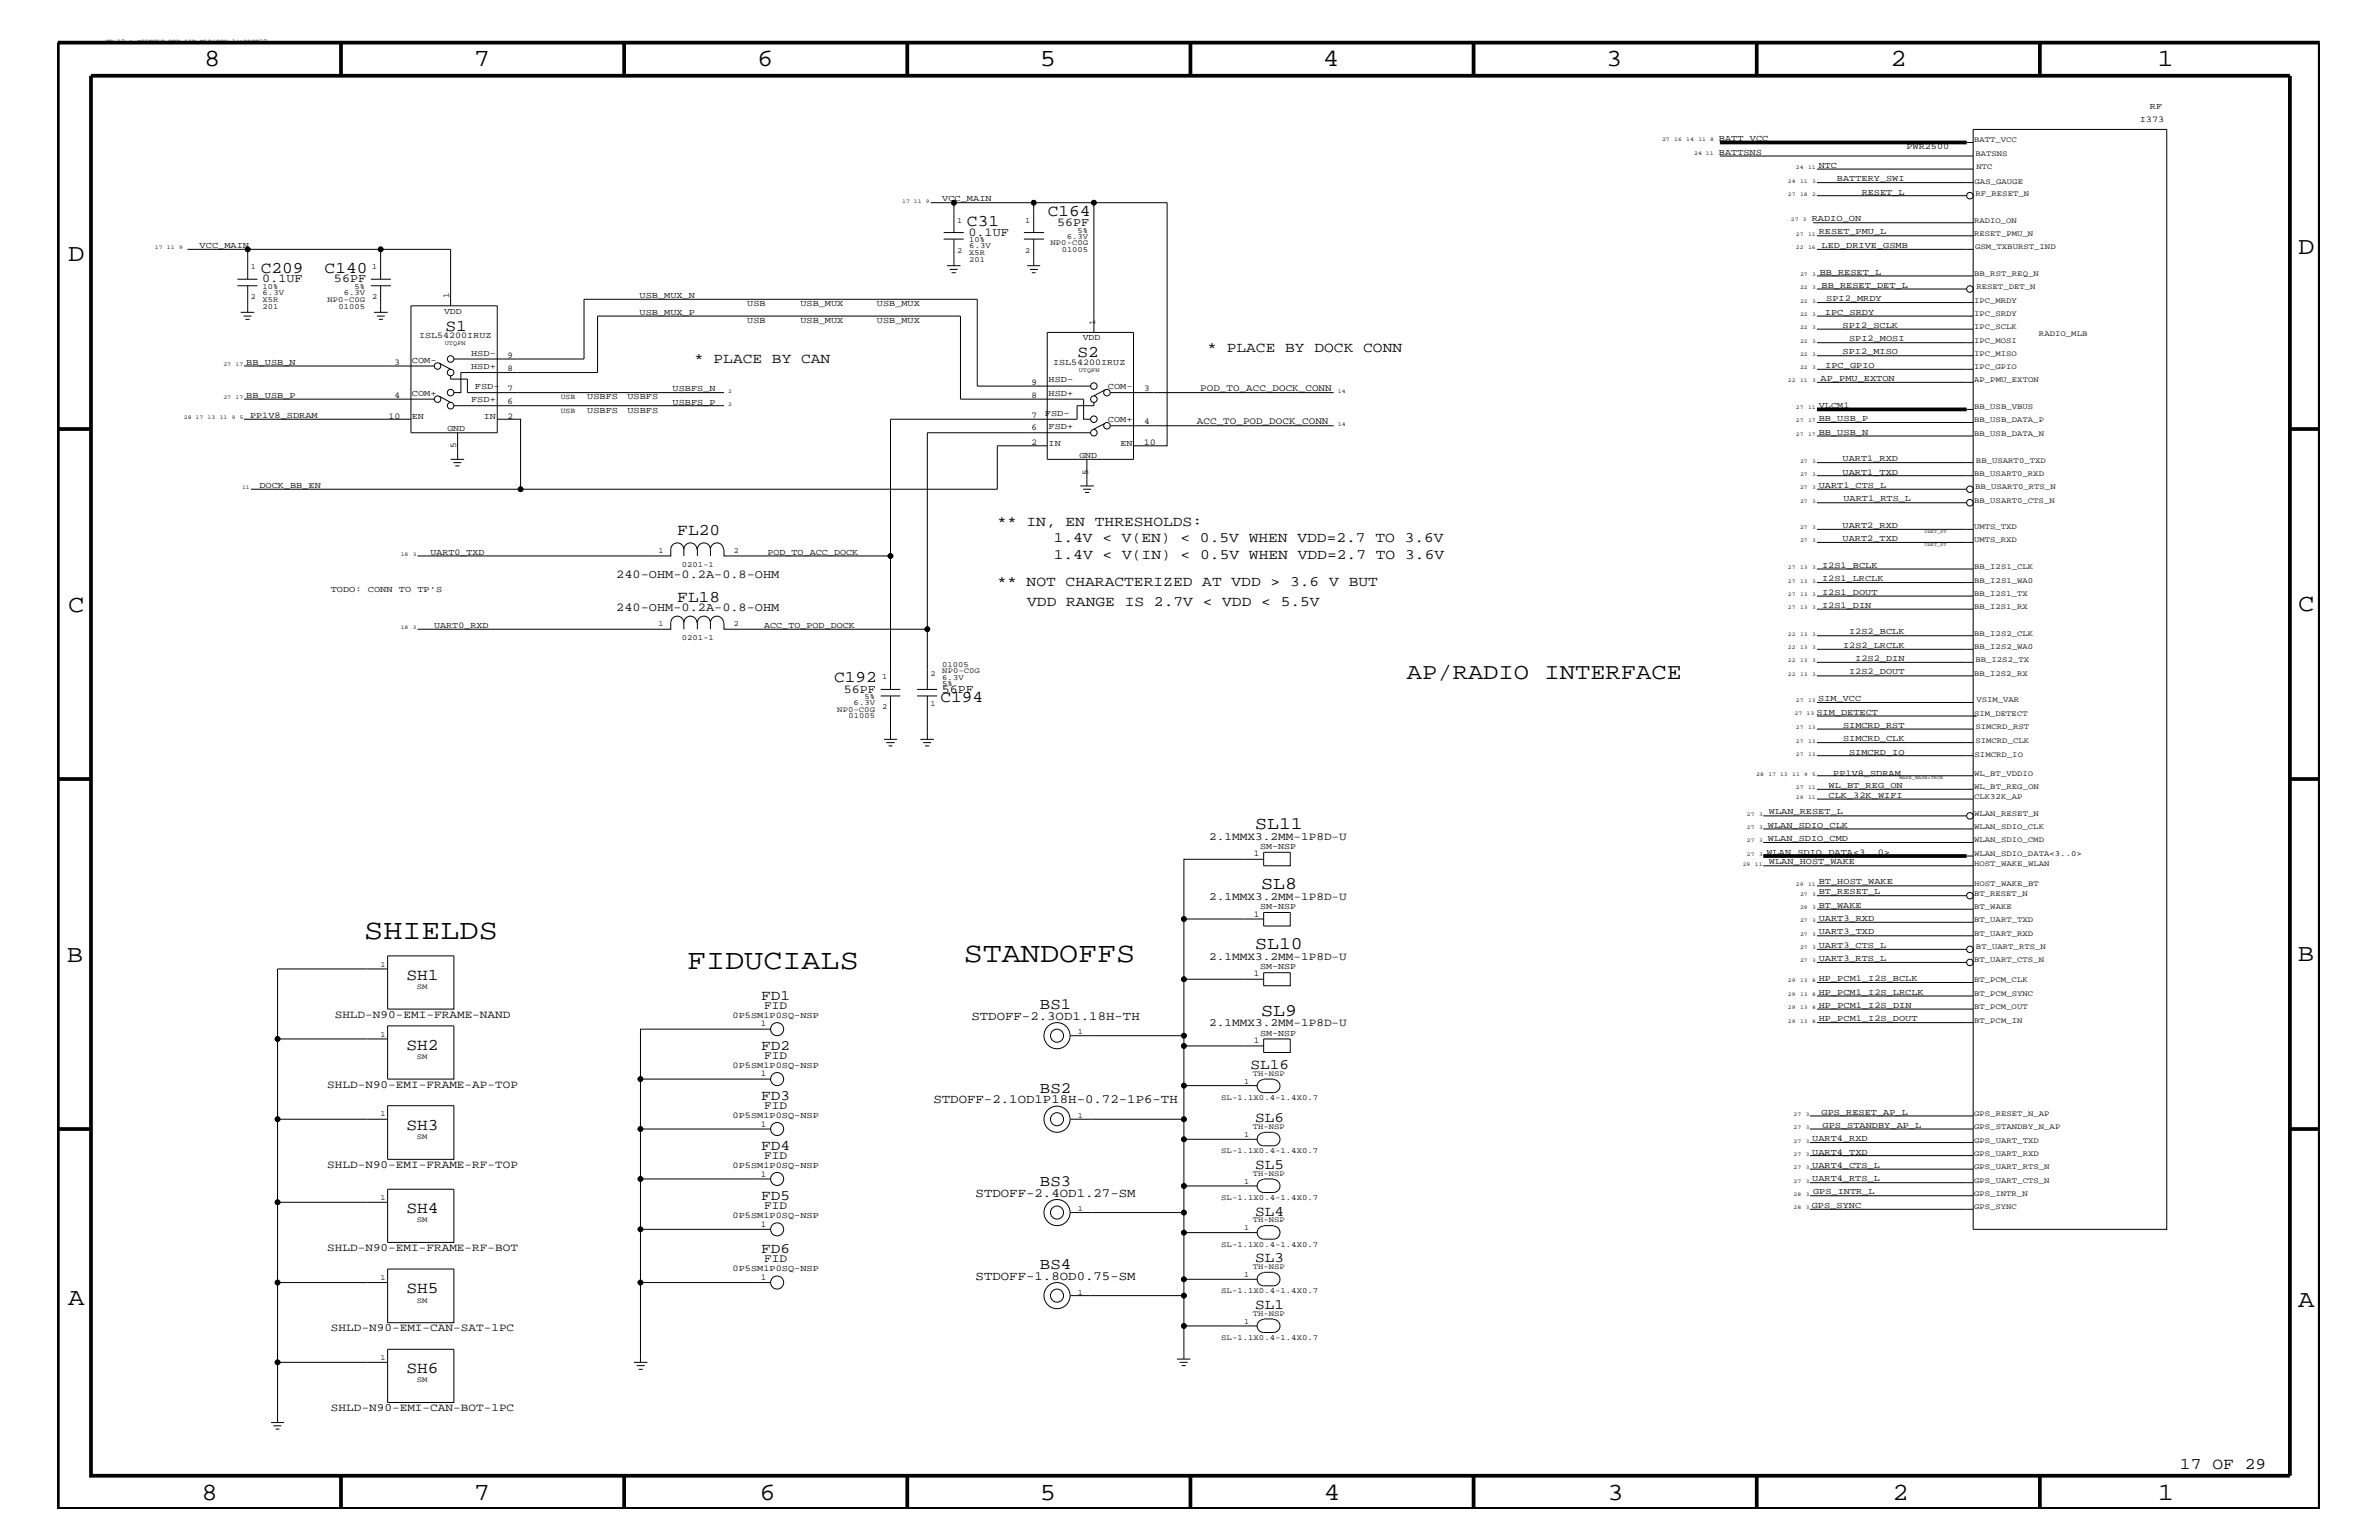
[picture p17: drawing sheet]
<svg xmlns="http://www.w3.org/2000/svg" width="432mm" height="279mm" viewBox="0 0 432 279" stroke-linecap="round" stroke-linejoin="round" font-family="sans-serif">
<defs><g id="words">
<g font-size="5.2">
<text x="66.1" y="170.4">SHIELDS</text>
<text x="124.7" y="175.8">FIDUCIALS</text>
<text x="174.9" y="174.6">STANDOFFS</text>
</g>
<g font-size="4.5">
<text x="37.1" y="12.1">8</text>
<text x="86" y="12.1">7</text>
<text x="137.4" y="12.1">6</text>
<text x="188.7" y="12.1">5</text>
<text x="240.1" y="12.1">4</text>
<text x="291.5" y="12.1">3</text>
<text x="343.2" y="12.1">2</text>
<text x="391.6" y="12.1">1</text>
<text x="12.4" y="47.3">D</text>
<text x="417.2" y="46.2">D</text>
<text x="12.4" y="111">C</text>
<text x="417.2" y="110.8">C</text>
<text x="12.1" y="174.5">B</text>
<text x="417.1" y="174.4">B</text>
<text x="12.4" y="236.8">A</text>
<text x="417.2" y="237.2">A</text>
<text x="36.6" y="272.1">8</text>
<text x="86" y="272.1">7</text>
<text x="137.8" y="272.1">6</text>
<text x="188.7" y="272.1">5</text>
<text x="240.3" y="272.1">4</text>
<text x="291.8" y="272.1">3</text>
<text x="343.5" y="272.1">2</text>
<text x="391.7" y="272.1">1</text>
</g>
<text font-size="4.1" x="255.4" y="123.2">AP/RADIO INTERFACE</text>
<g font-size="3.2">
<text x="227.8" y="150.4">SL11</text>
<text x="228.9" y="161.3">SL8</text>
<text x="227.8" y="172.2">SL10</text>
<text x="228.9" y="184.3">SL9</text>
</g>
<g font-size="3">
<text x="175.5" y="41">C31</text>
<text x="190.2" y="39.1">C164</text>
<text x="47.3" y="49.5">C209</text>
<text x="58.9" y="49.5">C140</text>
<text x="80.9" y="60">S1</text>
<text x="195.6" y="64.8">S2</text>
<text x="122.9" y="97.1">FL20</text>
<text x="122.9" y="109.2">FL18</text>
<text x="151.4" y="123.8">C192</text>
<text x="170.7" y="127.5">C194</text>
<text x="73.8" y="177.7">SH1</text>
<text x="73.8" y="190.4">SH2</text>
<text x="73.8" y="205">SH3</text>
<text x="73.8" y="220.1">SH4</text>
<text x="73.8" y="234.6">SH5</text>
<text x="73.8" y="249.1">SH6</text>
<text x="395.7" y="266.5">17 OF 29</text>
</g>
<g font-size="2.9">
<text x="188.8" y="183.1">BS1</text>
<text x="188.8" y="198.2">BS2</text>
<text x="188.8" y="215.2">BS3</text>
<text x="188.8" y="230.2">BS4</text>
</g>
<g font-size="2.6">
<text x="126" y="65.8">* PLACE BY CAN</text>
<text x="219.1" y="64">* PLACE BY DOCK CONN</text>
<text x="181" y="95.4">** IN, EN THRESHOLDS:</text>
<text x="191.3" y="98.4">1.4V &lt; V(EN) &lt; 0.5V WHEN VDD=2.7 TO 3.6V</text>
<text x="191.3" y="101.5">1.4V &lt; V(IN) &lt; 0.5V WHEN VDD=2.7 TO 3.6V</text>
<text x="181" y="106.3">** NOT CHARACTERIZED AT VDD &gt; 3.6 V BUT</text>
<text x="186.4" y="109.9">VDD RANGE IS 2.7V &lt; VDD &lt; 5.5V</text>
<text x="138.2" y="181.4">FD1</text>
<text x="138.2" y="190.4">FD2</text>
<text x="226.9" y="194">SL16</text>
<text x="138.2" y="199.5">FD3</text>
<text x="227.8" y="203.7">SL6</text>
<text x="138.2" y="208.6">FD4</text>
<text x="227.8" y="212.1">SL5</text>
<text x="138.2" y="217.7">FD5</text>
<text x="227.8" y="220.6">SL4</text>
<text x="138.2" y="227.4">FD6</text>
<text x="227.8" y="229.1">SL3</text>
<text x="227.8" y="237.5">SL1</text>
</g>
<g font-size="2.3">
<text x="176.3" y="185">STDOFF-2.3OD1.18H-TH</text>
<text x="169.4" y="200.2">STDOFF-2.1OD1P18H-0.72-1P6-TH</text>
<text x="177.1" y="217.1">STDOFF-2.4OD1.27-SM</text>
<text x="177.1" y="232.2">STDOFF-1.8OD0.75-SM</text>
</g>
<g font-size="2.2">
<text x="191.9" y="41">56PF</text>
<text x="175.8" y="42.8">0.1UF</text>
<text x="47.6" y="51.3">0.1UF</text>
<text x="60.6" y="51.3">56PF</text>
<text x="111.8" y="104.8">240-OHM-0.2A-0.8-OHM</text>
<text x="111.8" y="110.9">240-OHM-0.2A-0.8-OHM</text>
<text x="153.2" y="125.7">56PF</text>
<text x="170.9" y="125.7">56PF</text>
</g>
<g font-size="2.1">
<text x="138.7" y="183.1">FID</text>
<text x="138.7" y="192.1">FID</text>
<text x="138.7" y="201.2">FID</text>
<text x="138.7" y="210.3">FID</text>
<text x="138.7" y="219.4">FID</text>
<text x="138.7" y="229.1">FID</text>
</g>
<g font-size="2">
<text x="219.5" y="152.3">2.1MMX3.2MM-1P8D-U</text>
<text x="219.5" y="163.3">2.1MMX3.2MM-1P8D-U</text>
<text x="219.5" y="174.1">2.1MMX3.2MM-1P8D-U</text>
<text x="60.7" y="184.7">SHLD-N90-EMI-FRAME-NAND</text>
<text x="219.5" y="186.2">2.1MMX3.2MM-1P8D-U</text>
<text x="59.4" y="197.4">SHLD-N90-EMI-FRAME-AP-TOP</text>
<text x="59.4" y="211.9">SHLD-N90-EMI-FRAME-RF-TOP</text>
<text x="59.4" y="227">SHLD-N90-EMI-FRAME-RF-BOT</text>
<text x="60.1" y="241.5">SHLD-N90-EMI-CAN-SAT-1PC</text>
<text x="60.1" y="256.1">SHLD-N90-EMI-CAN-BOT-1PC</text>
</g>
<g font-size="1.8">
<text x="217.8" y="71">POD_TO_ACC_DOCK_CONN</text>
<text x="217.3" y="77">ACC_TO_POD_DOCK_CONN</text>
</g>
<g font-size="1.6">
<text x="388.4" y="22.2">I373</text>
<text x="390.2" y="19.8">RF</text>
<text x="312" y="25.6">BATT_VCC</text>
<text x="312" y="28.1">BATTSNS</text>
<text x="346" y="27">PWR2500</text>
<text x="330.1" y="30.4">NTC</text>
<text x="333.4" y="32.9">BATTERY_SWI</text>
<text x="337.9" y="35.3">RESET_L</text>
<text x="171" y="36.5">VCC_MAIN</text>
<text x="328.8" y="40.2">RADIO_ON</text>
<text x="36.2" y="45">VCC_MAIN</text>
<text x="330.1" y="42.5">RESET_PMU_L</text>
<text x="330.6" y="45">LED_DRIVE_GSMB</text>
<text x="330.3" y="49.8">BB_RESET_L</text>
<text x="330.6" y="52.3">BB_RESET_DET_L</text>
<text x="80.6" y="56.9">VDD</text>
<text x="81.5" y="54.1" transform="rotate(-90 81.5 54.1)">1</text>
<text x="116.1" y="57.1">USB_MUX_P</text>
<text x="116.1" y="54">USB_MUX_N</text>
<text x="135.6" y="58.5">USB</text>
<text x="135.6" y="55.5">USB</text>
<text x="145.3" y="58.5">USB_MUX</text>
<text x="145.3" y="55.5">USB_MUX</text>
<text x="159.2" y="55.5">USB_MUX</text>
<text x="159.2" y="58.5">USB_MUX</text>
<text x="198.8" y="59" transform="rotate(-90 198.8 59)">1</text>
<text x="331.2" y="57.1">IPC_SRDY</text>
<text x="331.5" y="54.6">SPI2_MRDY</text>
<text x="334.4" y="59.5">SPI2_SCLK</text>
<text x="74.8" y="65.8">COM-</text>
<text x="76.1" y="61.4">ISL54200IRUZ</text>
<text x="85.5" y="64.5">HSD-</text>
<text x="92.1" y="65">9</text>
<text x="196.5" y="61.8">VDD</text>
<text x="334.4" y="64.3">SPI2_MISO</text>
<text x="335.6" y="61.9">SPI2_MOSI</text>
<text x="44.7" y="66.2">BB_USB_N</text>
<text x="71.6" y="66.2">3</text>
<text x="74.8" y="71.8">COM+</text>
<text x="85.5" y="67">HSD+</text>
<text x="86.2" y="70.6">FSD-</text>
<text x="92.1" y="71">7</text>
<text x="92.1" y="67.3">8</text>
<text x="122.1" y="71">USBFS_N</text>
<text x="187.2" y="69.8">9</text>
<text x="190.3" y="69.4">HSD-</text>
<text x="190.3" y="71.8">HSD+</text>
<text x="191.1" y="66.2">ISL54200IRUZ</text>
<text x="201.1" y="70.6">COM-</text>
<text x="207.7" y="71">3</text>
<text x="330.5" y="69.2">AP_PMU_EXTON</text>
<text x="331.3" y="66.7">IPC_GPIO</text>
<text x="44.7" y="72.2">BB_USB_P</text>
<text x="45.4" y="75.8">PP1V8_SDRAM</text>
<text x="70.5" y="76">10</text>
<text x="71.6" y="72.2">4</text>
<text x="74.8" y="76.1">EN</text>
<text x="85.5" y="73">FSD+</text>
<text x="87.8" y="76.1">IN</text>
<text x="92.1" y="73.3">6</text>
<text x="92.1" y="76">2</text>
<text x="106.6" y="72.4">USBFS</text>
<text x="106.6" y="74.9">USBFS</text>
<text x="113.9" y="72.4">USBFS</text>
<text x="113.9" y="74.9">USBFS</text>
<text x="122.1" y="73.4">USBFS_P</text>
<text x="187.2" y="75.8">7</text>
<text x="187.2" y="72.2">8</text>
<text x="189.7" y="75.5">FSD-</text>
<text x="190.3" y="77.8">FSD+</text>
<text x="201.1" y="76.7">COM+</text>
<text x="207.7" y="77">4</text>
<text x="330.1" y="74">VLCM1</text>
<text x="330.1" y="76.4">BB_USB_P</text>
<text x="81.2" y="78.3">GND</text>
<text x="82.8" y="81.3" transform="rotate(-90 82.8 81.3)">5</text>
<text x="187.2" y="78.1">6</text>
<text x="187.2" y="80.8">2</text>
<text x="190.3" y="80.9">IN</text>
<text x="195.9" y="83.1">GND</text>
<text x="203.4" y="80.9">EN</text>
<text x="207.6" y="80.8">10</text>
<text x="330.1" y="78.9">BB_USB_N</text>
<text x="334.4" y="83.7">UART1_RXD</text>
<text x="47.1" y="88.5">DOCK_BB_EN</text>
<text x="197.5" y="86.1" transform="rotate(-90 197.5 86.1)">5</text>
<text x="330.1" y="88.5">UART1_CTS_L</text>
<text x="334.4" y="86.1">UART1_TXD</text>
<text x="334.4" y="95.8">UART2_RXD</text>
<text x="334.6" y="91">UART1_RTS_L</text>
<text x="78.1" y="100.6">UART0_TXD</text>
<text x="139.3" y="100.6">POD_TO_ACC_DOCK</text>
<text x="334.4" y="98.2">UART2_TXD</text>
<text x="60" y="107.5">TODO: CONN TO TP’S</text>
<text x="330.7" y="103.1">I2S1_BCLK</text>
<text x="330.7" y="105.4">I2S1_LRCLK</text>
<text x="330.7" y="107.9">I2S1_DOUT</text>
<text x="78.8" y="113.9">UART0_RXD</text>
<text x="138.7" y="113.9">ACC_TO_POD_DOCK</text>
<text x="330.7" y="110.3">I2S1_DIN</text>
<text x="334.5" y="117.5">I2S2_LRCLK</text>
<text x="335.6" y="115.1">I2S2_BCLK</text>
<text x="335.6" y="122.4">I2S2_DOUT</text>
<text x="336.7" y="120">I2S2_DIN</text>
<text x="329.7" y="129.7">SIM_DETECT</text>
<text x="330" y="127.2">SIM_VCC</text>
<text x="334.5" y="132">SIMCRD_RST</text>
<text x="334.5" y="134.5">SIMCRD_CLK</text>
<text x="335.6" y="136.9">SIMCRD_IO</text>
<text x="331.9" y="142.9">WL_BT_REG_ON</text>
<text x="332.7" y="140.7">PP1V8_SDRAM</text>
<text x="321.1" y="147.8">WLAN_RESET_L</text>
<text x="331.9" y="144.7">CLK_32K_WIFI</text>
<text x="227.6" y="155.4">1</text>
<text x="228.7" y="154">SM-NSP</text>
<text x="320.6" y="155.1">WLAN_SDIO_DATA&lt;3..0&gt;</text>
<text x="320.9" y="150.2">WLAN_SDIO_CLK</text>
<text x="320.9" y="152.6">WLAN_SDIO_CMD</text>
<text x="321.1" y="156.8">WLAN_HOST_WAKE</text>
<text x="330.1" y="160.5">BT_HOST_WAKE</text>
<text x="227.6" y="166.3">1</text>
<text x="228.7" y="165">SM-NSP</text>
<text x="330.1" y="167.2">UART3_RXD</text>
<text x="330.1" y="162.2">BT_RESET_L</text>
<text x="330.1" y="164.7">BT_WAKE</text>
<text x="330.1" y="169.5">UART3_TXD</text>
<text x="330.1" y="172">UART3_CTS_L</text>
<text x="227.6" y="177.2">1</text>
<text x="228.7" y="175.8">SM-NSP</text>
<text x="330.1" y="174.4">UART3_RTS_L</text>
<text x="330.1" y="178">HP_PCM1_I2S_BCLK</text>
<text x="133" y="184.7">0P5SM1P0SQ-NSP</text>
<text x="330.1" y="180.5">HP_PCM1_I2S_LRCLK</text>
<text x="330.1" y="182.8">HP_PCM1_I2S_DIN</text>
<text x="330.1" y="185.3">HP_PCM1_I2S_DOUT</text>
<text x="138.1" y="186.2">1</text>
<text x="227.6" y="189.3">1</text>
<text x="228.7" y="187.9">SM-NSP</text>
<text x="133" y="193.7">0P5SM1P0SQ-NSP</text>
<text x="138.1" y="195.3">1</text>
<text x="133" y="202.8">0P5SM1P0SQ-NSP</text>
<text x="330.6" y="202.2">GPS_RESET_AP_L</text>
<text x="138.1" y="204.4">1</text>
<text x="328.9" y="209.5">UART4_TXD</text>
<text x="328.9" y="207">UART4_RXD</text>
<text x="330.8" y="204.6">GPS_STANDBY_AP_L</text>
<text x="133" y="211.9">0P5SM1P0SQ-NSP</text>
<text x="138.1" y="213.5">1</text>
<text x="328.9" y="214.3">UART4_RTS_L</text>
<text x="328.9" y="211.9">UART4_CTS_L</text>
<text x="133" y="220.9">0P5SM1P0SQ-NSP</text>
<text x="328.8" y="219.1">GPS_SYNC</text>
<text x="329.1" y="216.7">GPS_INTR_L</text>
<text x="138.1" y="222.5">1</text>
<text x="133" y="230.7">0P5SM1P0SQ-NSP</text>
<text x="138.1" y="232.2">1</text>
</g>
<g font-size="1.4">
<text x="358.3" y="25.9">BATT_VCC</text>
<text x="358.6" y="28.3">BATSNS</text>
<text x="358.4" y="33.3">GAS_GAUGE</text>
<text x="358.6" y="35.5">RF_RESET_N</text>
<text x="358.7" y="30.7">NTC</text>
<text x="173.7" y="40.4">1</text>
<text x="186.1" y="40.4">1</text>
<text x="358.3" y="40.4">RADIO_ON</text>
<text x="173.7" y="45.8">2</text>
<text x="175.9" y="44">10%</text>
<text x="175.9" y="46.3">X5R</text>
<text x="175.9" y="47.5">201</text>
<text x="175.9" y="45.1">6.3V</text>
<text x="186.1" y="45.8">2</text>
<text x="190.7" y="44.5">NP0-C0G</text>
<text x="192.7" y="45.7">01005</text>
<text x="193.6" y="43.3">6.3V</text>
<text x="195.6" y="42.2">5%</text>
<text x="358.3" y="42.8">RESET_PMU_N</text>
<text x="358.5" y="45.2">GSM_TXBURST_IND</text>
<text x="45.6" y="48.9">1</text>
<text x="47.7" y="53.5">6.3V</text>
<text x="47.7" y="52.4">10%</text>
<text x="62.4" y="53.5">6.3V</text>
<text x="64.3" y="52.4">5%</text>
<text x="67.6" y="48.9">1</text>
<text x="358.3" y="50.1">BB_RST_REQ_N</text>
<text x="358.7" y="52.4">RESET_DET_N</text>
<text x="45.6" y="54.3">2</text>
<text x="47.7" y="56">201</text>
<text x="47.7" y="54.8">X5R</text>
<text x="59.4" y="54.8">NP0-C0G</text>
<text x="61.5" y="56">01005</text>
<text x="67.6" y="54.3">2</text>
<text x="358.3" y="59.7">IPC_SCLK</text>
<text x="358.3" y="57.3">IPC_SRDY</text>
<text x="358.3" y="54.9">IPC_MRDY</text>
<text x="358.3" y="64.5">IPC_MISO</text>
<text x="358.3" y="62.2">IPC_MOSI</text>
<text x="370.1" y="60.9">RADIO_MLB</text>
<text x="358.3" y="69.4">AP_PMU_EXTON</text>
<text x="358.3" y="67">IPC_GPIO</text>
<text x="101.8" y="72.4">USB</text>
<text x="101.8" y="74.9">USB</text>
<text x="358.3" y="74.3">BB_USB_VBUS</text>
<text x="358.3" y="76.7">BB_USB_DATA_P</text>
<text x="358.3" y="79.1">BB_USB_DATA_N</text>
<text x="358.6" y="83.9">BB_USART0_TXD</text>
<text x="358.3" y="86.3">BB_USART0_RXD</text>
<text x="358.5" y="88.8">BB_USART0_RTS_N</text>
<text x="358.3" y="91.2">BB_USART0_CTS_N</text>
<text x="119.5" y="100.3">1</text>
<text x="133.2" y="100.3">2</text>
<text x="358.3" y="98.4">UMTS_RXD</text>
<text x="358.3" y="96">UMTS_TXD</text>
<text x="123.7" y="102.8">0201-1</text>
<text x="358.3" y="103.2">BB_I2S1_CLK</text>
<text x="358.3" y="105.7">BB_I2S1_WA0</text>
<text x="119.5" y="113.6">1</text>
<text x="133.2" y="113.6">2</text>
<text x="358.3" y="108.1">BB_I2S1_TX</text>
<text x="358.3" y="110.5">BB_I2S1_RX</text>
<text x="123.7" y="116.1">0201-1</text>
<text x="358.3" y="115.3">BB_I2S2_CLK</text>
<text x="358.3" y="117.8">BB_I2S2_WA0</text>
<text x="160.1" y="123.2">1</text>
<text x="168.9" y="122.6">2</text>
<text x="171" y="124.4">5%</text>
<text x="171" y="123.4">6.3V</text>
<text x="171" y="122.1">NP0-C0G</text>
<text x="171" y="120.9">01005</text>
<text x="358.3" y="122.6">BB_I2S2_RX</text>
<text x="358.6" y="120.2">BB_I2S2_TX</text>
<text x="152" y="129.1">NP0-C0G</text>
<text x="154" y="130.3">01005</text>
<text x="154.9" y="128">6.3V</text>
<text x="156.9" y="126.9">5%</text>
<text x="160.1" y="128.6">2</text>
<text x="168.9" y="128">1</text>
<text x="358.3" y="129.9">SIM_DETECT</text>
<text x="358.7" y="127.5">VSIM_VAR</text>
<text x="358.4" y="137.3">SIMCRD_IO</text>
<text x="358.6" y="132.3">SIMCRD_RST</text>
<text x="358.6" y="134.7">SIMCRD_CLK</text>
<text x="358.3" y="140.7">WL_BT_VDDIO</text>
<text x="358.3" y="143.2">WL_BT_REG_ON</text>
<text x="358.3" y="145">CLK32K_AP</text>
<text x="358.3" y="148">WLAN_RESET_N</text>
<text x="358.3" y="155.3">WLAN_SDIO_DATA&lt;3..0&gt;</text>
<text x="358.3" y="150.4">WLAN_SDIO_CLK</text>
<text x="358.3" y="152.9">WLAN_SDIO_CMD</text>
<text x="358.3" y="160.7">HOST_WAKE_BT</text>
<text x="358.3" y="157.1">HOST_WAKE_WLAN</text>
<text x="358.3" y="167.3">BT_UART_TXD</text>
<text x="358.3" y="162.5">BT_RESET_N</text>
<text x="358.3" y="165">BT_WAKE</text>
<text x="358.3" y="169.8">BT_UART_RXD</text>
<text x="358.6" y="172.2">BT_UART_RTS_N</text>
<text x="69.1" y="175.4">1</text>
<text x="75.6" y="179.4">SM</text>
<text x="358.3" y="178.3">BT_PCM_CLK</text>
<text x="358.3" y="174.6">BT_UART_CTS_N</text>
<text x="358.3" y="180.7">BT_PCM_SYNC</text>
<text x="358.3" y="185.5">BT_PCM_IN</text>
<text x="358.3" y="183.1">BT_PCM_OUT</text>
<text x="69.1" y="188.1">1</text>
<text x="195.6" y="187.6">1</text>
<text x="75.6" y="192.1">SM</text>
<text x="225.8" y="196.6">1</text>
<text x="227.4" y="195.2">TH-NSP</text>
<text x="69.1" y="202.6">1</text>
<text x="195.6" y="202.8">1</text>
<text x="221.7" y="199.5">SL-1.1X0.4-1.4X0.7</text>
<text x="358.3" y="202.5">GPS_RESET_N_AP</text>
<text x="75.6" y="206.7">SM</text>
<text x="221.7" y="209.2">SL-1.1X0.4-1.4X0.7</text>
<text x="225.8" y="206.3">1</text>
<text x="227.4" y="204.8">TH-NSP</text>
<text x="358.3" y="207.3">GPS_UART_TXD</text>
<text x="358.3" y="209.7">GPS_UART_RXD</text>
<text x="358.3" y="204.8">GPS_STANDBY_N_AP</text>
<text x="225.8" y="214.7">1</text>
<text x="227.4" y="213.3">TH-NSP</text>
<text x="358.3" y="214.6">GPS_UART_CTS_N</text>
<text x="358.3" y="212.1">GPS_UART_RTS_N</text>
<text x="69.1" y="217.7">1</text>
<text x="75.6" y="221.8">SM</text>
<text x="195.6" y="219.7">1</text>
<text x="221.7" y="217.7">SL-1.1X0.4-1.4X0.7</text>
<text x="227.4" y="221.8">TH-NSP</text>
<text x="358.3" y="219.4">GPS_SYNC</text>
<text x="358.3" y="216.9">GPS_INTR_N</text>
<text x="221.7" y="226.2">SL-1.1X0.4-1.4X0.7</text>
<text x="225.8" y="223.2">1</text>
<text x="69.1" y="232.2">1</text>
<text x="225.8" y="231.7">1</text>
<text x="227.4" y="230.2">TH-NSP</text>
<text x="75.6" y="236.3">SM</text>
<text x="195.6" y="234.9">1</text>
<text x="221.7" y="234.6">SL-1.1X0.4-1.4X0.7</text>
<text x="227.4" y="238.7">TH-NSP</text>
<text x="221.7" y="243.1">SL-1.1X0.4-1.4X0.7</text>
<text x="225.8" y="240.1">1</text>
<text x="69.1" y="246.7">1</text>
<text x="75.6" y="250.8">SM</text>
</g>
<g font-size="1.1">
<text x="80.7" y="62.6">UTQFN</text>
<text x="195.8" y="67.5">UTQFN</text>
</g>
<g font-size="1">
<text x="19.1" y="7.7">CR-17</text>
<text x="23.4" y="7.7">:</text>
<text x="24.9" y="7.7">@SINGLE_BRD_LIB.MLB(SCH_1):PAGE17</text>
<text x="301.7" y="25.6">27</text>
<text x="303.9" y="25.6">16</text>
<text x="306.1" y="25.6">14</text>
<text x="307.5" y="28.1">24 11</text>
<text x="308.3" y="25.6">11 8</text>
<text x="324.5" y="35.5">27</text>
<text x="324.5" y="33.1">24</text>
<text x="326" y="30.7">24</text>
<text x="326.7" y="35.5">18</text>
<text x="326.7" y="33.1">11</text>
<text x="328.2" y="30.7">11</text>
<text x="328.9" y="35.5">2</text>
<text x="328.9" y="33.1">3</text>
<text x="163.7" y="36.8">17 11</text>
<text x="168.1" y="36.8">9</text>
<text x="325" y="40.2">27</text>
<text x="327.2" y="40.2">3</text>
<text x="28.1" y="45.2">17</text>
<text x="30.3" y="45.2">11</text>
<text x="32.5" y="45.2">9</text>
<text x="326" y="42.8">27</text>
<text x="326" y="45.2">22</text>
<text x="328.2" y="42.8">11</text>
<text x="328.2" y="45.2">16</text>
<text x="326.7" y="52.4">22</text>
<text x="326.7" y="50.1">27</text>
<text x="328.9" y="52.4">3</text>
<text x="328.9" y="50.1">3</text>
<text x="326.7" y="59.7">22</text>
<text x="326.7" y="57.3">22</text>
<text x="326.7" y="54.9">22</text>
<text x="328.9" y="59.7">3</text>
<text x="328.9" y="57.3">3</text>
<text x="328.9" y="54.9">3</text>
<text x="326.7" y="64.5">22</text>
<text x="326.7" y="62.2">22</text>
<text x="328.9" y="64.5">3</text>
<text x="328.9" y="62.2">3</text>
<text x="40.6" y="66.4">27</text>
<text x="42.8" y="66.4">17</text>
<text x="132.2" y="71.2">2</text>
<text x="242.8" y="71.2">14</text>
<text x="324.5" y="69.4">22</text>
<text x="326.7" y="69.4">11</text>
<text x="326.7" y="67">22</text>
<text x="328.9" y="69.4">3</text>
<text x="328.9" y="67">3</text>
<text x="33.4" y="76.1">28 17</text>
<text x="37.7" y="76.1">13</text>
<text x="39.9" y="76.1">11</text>
<text x="40.6" y="72.4">27</text>
<text x="42.1" y="76.1">9</text>
<text x="42.8" y="72.4">17</text>
<text x="43.5" y="76.1">5</text>
<text x="132.2" y="73.6">2</text>
<text x="242.8" y="77.2">14</text>
<text x="326" y="76.7">27</text>
<text x="326" y="74.3">27</text>
<text x="328.2" y="76.7">17</text>
<text x="328.2" y="74.3">11</text>
<text x="326" y="79.1">27</text>
<text x="326.7" y="83.9">27</text>
<text x="328.2" y="79.1">17</text>
<text x="328.9" y="83.9">3</text>
<text x="43.9" y="88.8">11</text>
<text x="326.7" y="88.8">27</text>
<text x="326.7" y="86.3">27</text>
<text x="328.9" y="88.8">3</text>
<text x="328.9" y="86.3">3</text>
<text x="326.7" y="91.2">27</text>
<text x="328.9" y="91.2">3</text>
<text x="72.7" y="100.9">18</text>
<text x="74.9" y="100.9">3</text>
<text x="326.7" y="96">27</text>
<text x="326.7" y="98.4">27</text>
<text x="328.9" y="96">3</text>
<text x="328.9" y="98.4">3</text>
<text x="324.5" y="103.2">27</text>
<text x="324.5" y="105.7">27</text>
<text x="326.7" y="103.2">13</text>
<text x="326.7" y="105.7">13</text>
<text x="328.9" y="103.2">3</text>
<text x="328.9" y="105.7">3</text>
<text x="324.5" y="110.5">27</text>
<text x="324.5" y="108.1">27</text>
<text x="326.7" y="110.5">13</text>
<text x="326.7" y="108.1">13</text>
<text x="328.9" y="110.5">3</text>
<text x="328.9" y="108.1">3</text>
<text x="72.7" y="114.2">18</text>
<text x="74.9" y="114.2">3</text>
<text x="324.5" y="115.3">22</text>
<text x="324.5" y="117.8">22</text>
<text x="326.7" y="115.3">13</text>
<text x="326.7" y="117.8">13</text>
<text x="328.9" y="115.3">3</text>
<text x="328.9" y="117.8">3</text>
<text x="324.5" y="122.6">22</text>
<text x="324.5" y="120.2">22</text>
<text x="326.7" y="122.6">13</text>
<text x="326.7" y="120.2">13</text>
<text x="328.9" y="122.6">3</text>
<text x="328.9" y="120.2">3</text>
<text x="325.7" y="129.7">27</text>
<text x="326" y="127.5">27</text>
<text x="327.9" y="129.7">13</text>
<text x="328.2" y="127.5">13</text>
<text x="326" y="132.3">27</text>
<text x="326" y="134.7">27</text>
<text x="326" y="137.1">27</text>
<text x="328.2" y="132.3">13</text>
<text x="328.2" y="134.7">13</text>
<text x="328.2" y="137.1">13</text>
<text x="318.8" y="140.7">28</text>
<text x="321" y="140.7">17 13</text>
<text x="325.3" y="140.7">11</text>
<text x="326" y="143.2">27</text>
<text x="327.5" y="140.7">9</text>
<text x="328.2" y="143.2">11</text>
<text x="328.9" y="140.7">5</text>
<text x="317.1" y="148">27</text>
<text x="319.3" y="148">3</text>
<text x="326" y="145">29</text>
<text x="328.2" y="145">11</text>
<text x="317.1" y="150.4">27</text>
<text x="317.1" y="152.9">27</text>
<text x="317.1" y="155.3">27</text>
<text x="319.3" y="150.4">3</text>
<text x="319.3" y="152.9">3</text>
<text x="319.3" y="155.3">3</text>
<text x="316.3" y="157.1">29</text>
<text x="318.5" y="157.1">11</text>
<text x="326" y="160.7">29</text>
<text x="328.2" y="160.7">11</text>
<text x="326.7" y="167.3">27</text>
<text x="326.7" y="165">29</text>
<text x="326.7" y="162.5">27</text>
<text x="328.9" y="167.3">3</text>
<text x="328.9" y="165">3</text>
<text x="328.9" y="162.5">3</text>
<text x="326.7" y="172.2">27</text>
<text x="326.7" y="169.8">27</text>
<text x="328.9" y="172.2">3</text>
<text x="328.9" y="169.8">3</text>
<text x="324.5" y="178.3">29</text>
<text x="326.7" y="178.3">13</text>
<text x="326.7" y="174.6">27</text>
<text x="328.9" y="178.3">8</text>
<text x="328.9" y="174.6">3</text>
<text x="324.5" y="185.5">29</text>
<text x="324.5" y="180.7">29</text>
<text x="324.5" y="183.1">29</text>
<text x="326.7" y="185.5">13</text>
<text x="326.7" y="180.7">13</text>
<text x="326.7" y="183.1">13</text>
<text x="328.9" y="185.5">8</text>
<text x="328.9" y="180.7">8</text>
<text x="328.9" y="183.1">8</text>
<text x="325.5" y="202.5">27</text>
<text x="327.7" y="202.5">3</text>
<text x="325.5" y="209.7">27</text>
<text x="325.5" y="207.3">27</text>
<text x="325.5" y="204.8">27</text>
<text x="327.7" y="209.7">3</text>
<text x="327.7" y="207.3">3</text>
<text x="327.7" y="204.8">3</text>
<text x="325.5" y="214.6">27</text>
<text x="325.5" y="212.1">27</text>
<text x="327.7" y="214.6">3</text>
<text x="327.7" y="212.1">3</text>
<text x="325.5" y="219.4">28</text>
<text x="325.5" y="216.9">28</text>
<text x="327.7" y="219.4">3</text>
<text x="327.7" y="216.9">3</text>
</g>
<g font-size=".8">
<text x="349.3" y="96.6">UART_ST</text>
<text x="349.3" y="99">UART_ST</text>
<text x="344.8" y="141.3">MAKE_BASE=TRUE</text>
</g>
</g></defs>
<g fill="none" stroke="#000" stroke-width=".18">
<path d="M168.9 36.8h4.2M187.6 36.8h24.2v44.1h-6.1M187.6 36.8h-14.5v5.4M187.6 36.8v5.4M198.5 36.8v23.5M312.2 28.3h45.9M329.8 30.7h28.3M329.8 33.1h28.3M329.8 35.5h27.2M357 25.9h1.1M358.1 23.5h35.2v199.5h-35.2zM34 45.2h47.8v10.3"/>
<path d="M43.1 51.8h3.6M43.1 50.7h3.6M43.7 56.7h2.4M44.2 57.3h1.4M44.5 57.9h.8M45 45.2v5.5M45 51.8v4.9M67.3 51.8h3.7M67.3 50.7h3.7M67.9 56.7h2.5M68.4 57.3h1.5M68.7 57.9h.8"/>
<path d="M69.1 45.2v5.5M69.1 51.8v4.9M74.6 55.5h15.7v23h-15.7zM171.3 43.4h3.6M171.3 42.2h3.6M171.9 48.2h2.4M172.4 48.9h1.4M172.7 49.5h.8M173.1 43.4v4.8M185.8 43.4h3.7M185.8 42.2h3.7M186.4 48.2h2.4"/>
<path d="M186.9 48.9h1.5M187.3 49.5h.7M187.6 43.4v4.8M329.1 40.4h29M329.8 57.3h28.3M329.8 50.1h28.3M329.8 42.8h28.3M329.8 45.2h28.3M329.8 54.9h28.3M329.8 59.7h28.3M329.8 52.4h27.2M44.3 72.4h34.5"/>
<path d="M44.3 76.1h30.3M44.3 66.4h34.5M79.8 71.9l2 1.1M79.8 65.9l2 1.1M81.8 68.2v.6h3v2.4h46.6M82.4 71.2h1.3v-3.6h24.8v-10.3h65.8v15.1h22.4v3.7h1.3M82.4 65.1h23.6v-10.8h71.4v15.7h20.6M82.4 73.6h49M83.1 78.5v4.8M90.3 76.1h4.2v12.7M190.1 60.3h15.6v23h-15.6zM198 78.5h-29.7v46.6"/>
<path d="M198.5 73v.6h-3v2.5h-33.9v49M200.6 76.8l-2.1 1M200.6 70.7l-2.1 1.1M201.5 71.2h40.6M201.5 77.2h40.6M329.8 62.2h28.3M329.8 64.5h28.3M329.8 67h28.3M329.8 69.4h28.3M329.8 79.1h28.3M329.8 76.7h28.3M357 74.3h1.1"/>
<path d="M81.8 83.3h2.4M82.3 83.9h1.4M82.6 84.5h.8M124.1 99.7a1.19 1.19 0 0 0-1.2-1.2 1.19 1.19 0 0 0-1.1 1.2v1.2h-46M124.1 99.7a1.19 1.19 0 0 1 1.2-1.2 1.19 1.19 0 0 1 1.2 1.2M124.1 99.7v1.2M128.9 99.7a1.19 1.19 0 0 0-1.1-1.2 1.19 1.19 0 0 0-1.2 1.2v1.2M128.9 99.7a1.19 1.19 0 0 1 1.2-1.2 1.19 1.19 0 0 1 1.2 1.2M128.9 99.7v1.2M131.4 99.7v1.2h30.2M190.1 80.9h-9.1v7.9h-135.4M196.1 88.2h2.4"/>
<path d="M196.6 88.8h1.4M196.9 89.4h.8M197.3 83.3v4.9M329.8 88.8h27.2M329.8 83.9h28.3M329.8 86.3h28.3M329.8 96h28.3M329.8 98.4h28.3M329.8 91.2h27.2M124.1 113a1.19 1.19 0 0 0-1.2-1.2 1.19 1.19 0 0 0-1.1 1.2v1.2h-46M124.1 113a1.19 1.19 0 0 1 1.2-1.2 1.19 1.19 0 0 1 1.2 1.2M124.1 113v1.2"/>
<path d="M128.9 113a1.19 1.19 0 0 0-1.1-1.2 1.19 1.19 0 0 0-1.2 1.2v1.2M128.9 113a1.19 1.19 0 0 1 1.2-1.2 1.19 1.19 0 0 1 1.2 1.2M128.9 113v1.2M131.4 113v1.2h36.9M329.8 103.2h28.3M329.8 108.1h28.3M329.8 105.7h28.3M329.8 110.5h28.3M329.8 115.3h28.3M329.8 117.8h28.3M159.9 126.3h3.5M159.9 125.1h3.5"/>
<path d="M160.4 134.1h2.4M160.9 134.7h1.5M161.3 135.3h.7M161.6 126.3v7.8M166.5 126.3h3.6M166.5 125.1h3.6M167 134.1h2.5M167.6 134.7h1.4M167.9 135.3h.8M168.3 126.3v7.8M329.8 134.7h28.3M329.8 120.2h28.3"/>
<path d="M329.8 122.6h28.3M329.8 127.5h28.3M329.8 132.3h28.3M329.8 137.1h28.3M329.8 129.9h28.9M229.4 154.6h4.8v2.5h-4.8zM229.4 155.9h-14.5v10.8h14.5M320 150.4h38.1M320 152.9h38.1M320 157.1h38.1M320 148h37M329.8 140.7h28.3"/>
<path d="M329.8 145h28.3M329.8 143.2h28.3M357 155.3h1.1M70.4 173.4h12v9.7h-12zM70.4 175.8h-20v12.7M214.9 166.7v11M229.4 165.6h4.8v2.4h-4.8zM229.4 176.5h4.8v2.3h-4.8zM229.4 177.7h-14.5v10.2h-20.6M329.8 160.7h28.3M329.8 165h28.3M329.8 167.3h28.3"/>
<path d="M329.8 169.8h28.3M329.8 178.3h28.3M329.8 174.6h27.2M329.8 172.2h27.2M329.8 162.5h27.2M70.4 186.1h12v9.7h-12zM70.4 188.5h-20v14.6h20M139.9 195.8h-23.7v9h23.7M139.9 186.7h-23.7v9.1M214.9 187.9v1.9M214.9 197v6.1M229.4 188.5h4.8v2.5h-4.8z"/>
<path d="M229.4 195.9a1.19 1.19 0 0 0-1.2 1.1 1.19 1.19 0 0 0 1.2 1.2h1.7a1.19 1.19 0 0 0 1.2-1.2 1.19 1.19 0 0 0-1.2-1.1M229.4 189.8h-14.5v7.2h13.3M229.4 195.8h1.7M329.8 183.1h28.3M329.8 180.7h28.3M329.8 185.5h28.3M50.4 203.1v15M70.4 200.6h12v9.7h-12zM70.4 215.8h12v9.6h-12zM70.4 218.1h-20v14.6h20M116.2 204.8v9.1M139.9 213.9h-23.7v9.1h23.7"/>
<path d="M194.3 220h20.6v3.6M194.3 203.1h20.6v3.6M214.9 215.2v4.8M214.9 215.2h13.3M228.2 206.7h-13.3v8.5M229.4 205.5a1.19 1.19 0 0 0-1.2 1.2 1.19 1.19 0 0 0 1.2 1.2h1.7a1.19 1.19 0 0 0 1.2-1.2 1.19 1.19 0 0 0-1.2-1.2M229.4 214a1.19 1.19 0 0 0-1.2 1.2 1.19 1.19 0 0 0 1.2 1.2h1.7a1.19 1.19 0 0 0 1.2-1.2 1.19 1.19 0 0 0-1.2-1.2M229.4 205.4h1.7M229.4 213.9h1.7M328.5 202.5h29.6M328.5 207.3h29.6M328.5 204.8h29.6"/>
<path d="M328.5 214.6h29.6M328.5 209.7h29.6M328.5 212.1h29.6M328.5 219.4h29.6M328.5 216.9h29.6M50.4 232.7v14.5M70.4 230.2h12v9.8h-12zM116.2 223v9.7M139.9 232.7h-23.7v14.5M194.3 235.1h20.6v5.5M228.2 232.1h-13.3v3M228.2 223.6h-13.3v8.5"/>
<path d="M229.4 230.9a1.19 1.19 0 0 0-1.2 1.2 1.19 1.19 0 0 0 1.2 1.2h1.7a1.19 1.19 0 0 0 1.2-1.2 1.19 1.19 0 0 0-1.2-1.2M229.4 222.4a1.19 1.19 0 0 0-1.2 1.2 1.19 1.19 0 0 0 1.2 1.2h1.7a1.19 1.19 0 0 0 1.2-1.2 1.19 1.19 0 0 0-1.2-1.2M229.4 239.4a1.19 1.19 0 0 0-1.2 1.2 1.19 1.19 0 0 0 1.2 1.2h1.7a1.19 1.19 0 0 0 1.2-1.2 1.19 1.19 0 0 0-1.2-1.2M229.4 230.8h1.7M229.4 222.4h1.7M229.4 239.3h1.7M49.2 258.1h2.4M49.6 258.7h1.5M50 259.3h.7M70.4 244.8h12v9.7h-12zM70.4 247.2h-20v10.9M115.1 247.2h2.4"/>
<path d="M115.6 247.8h1.4M115.9 248.4h.8M213.6 246.6h2.5M214.1 247.2h1.5M214.5 247.8h.7M228.2 240.6h-13.3v6"/>
<circle cx="173.1" cy="36.8" r=".42"/>
<circle cx="187.6" cy="36.8" r=".42"/>
<circle cx="198.5" cy="36.8" r=".42"/>
<circle cx="357.5" cy="35.5" r=".59"/>
<circle cx="45" cy="45.2" r=".42"/>
<circle cx="69.1" cy="45.2" r=".42"/>
<circle cx="357.5" cy="52.4" r=".59"/>
<circle cx="79.4" cy="66.4" r=".59"/>
<circle cx="79.4" cy="72.4" r=".59"/>
<circle cx="81.8" cy="71.2" r=".59"/>
<circle cx="81.8" cy="65.1" r=".59"/>
<circle cx="81.8" cy="73.6" r=".59"/>
<circle cx="81.8" cy="67.6" r=".59"/>
<circle cx="198.5" cy="70" r=".59"/>
<circle cx="198.5" cy="78.5" r=".59"/>
<circle cx="198.5" cy="72.4" r=".59"/>
<circle cx="198.5" cy="76.1" r=".59"/>
<circle cx="200.9" cy="77.2" r=".59"/>
<circle cx="200.9" cy="71.2" r=".59"/>
<circle cx="94.5" cy="88.8" r=".42"/>
<circle cx="357.5" cy="91.2" r=".59"/>
<circle cx="357.5" cy="88.8" r=".59"/>
<circle cx="161.6" cy="100.9" r=".42"/>
<circle cx="168.3" cy="114.2" r=".42"/>
<circle cx="357.5" cy="148" r=".59"/>
<circle cx="214.9" cy="166.7" r=".42"/>
<circle cx="214.9" cy="177.7" r=".42"/>
<circle cx="357.5" cy="174.6" r=".59"/>
<circle cx="357.5" cy="162.5" r=".59"/>
<circle cx="357.5" cy="172.2" r=".59"/>
<circle cx="50.4" cy="188.5" r=".42"/>
<circle cx="116.2" cy="195.8" r=".42"/>
<circle cx="141.1" cy="186.7" r="1.19"/>
<circle cx="141.1" cy="195.8" r="1.19"/>
<circle cx="191.9" cy="187.9" r="1.19"/>
<circle cx="191.9" cy="187.9" r="2.37"/>
<circle cx="214.9" cy="189.8" r=".42"/>
<circle cx="214.9" cy="187.9" r=".42"/>
<circle cx="214.9" cy="197" r=".42"/>
<circle cx="50.4" cy="218.1" r=".42"/>
<circle cx="50.4" cy="203.1" r=".42"/>
<circle cx="116.2" cy="204.8" r=".42"/>
<circle cx="116.2" cy="213.9" r=".42"/>
<circle cx="141.1" cy="213.9" r="1.19"/>
<circle cx="141.1" cy="204.8" r="1.19"/>
<circle cx="191.9" cy="203.1" r="1.19"/>
<circle cx="191.9" cy="220" r="1.19"/>
<circle cx="191.9" cy="203.1" r="2.37"/>
<circle cx="191.9" cy="220" r="2.37"/>
<circle cx="214.9" cy="220" r=".42"/>
<circle cx="214.9" cy="206.7" r=".42"/>
<circle cx="214.9" cy="215.2" r=".42"/>
<circle cx="214.9" cy="203.1" r=".42"/>
<circle cx="50.4" cy="232.7" r=".42"/>
<circle cx="116.2" cy="232.7" r=".42"/>
<circle cx="116.2" cy="223" r=".42"/>
<circle cx="141.1" cy="232.7" r="1.19"/>
<circle cx="141.1" cy="223" r="1.19"/>
<circle cx="191.9" cy="235.1" r="1.19"/>
<circle cx="191.9" cy="235.1" r="2.37"/>
<circle cx="214.9" cy="235.1" r=".42"/>
<circle cx="214.9" cy="232.1" r=".42"/>
<circle cx="214.9" cy="223.6" r=".42"/>
<circle cx="50.4" cy="247.2" r=".42"/>
<circle cx="214.9" cy="240.6" r=".42"/>
</g>
<g fill="none" stroke="#000" stroke-width=".68" stroke-linecap="butt">
<path d="M10.5 7.7h410.5v266.1h-410.5zM16.5 13.7h399.1v254h-399.1zM61.9 7.7v6M113.3 7.7v6M164.7 7.7v6M216.1 7.7v6M267.5 7.7v6M318.9 7.7v6M370.2 7.7v6M312.2 25.9h44.8M10.5 77.8h6M329.8 74.3h27.2"/>
<path d="M415.6 77.8h5.4M10.5 141.3h6M320 155.3h37M415.6 141.3h5.4M10.5 204.8h6M415.6 204.8h5.4M61.9 267.7v6.1M113.3 267.7v6.1M164.7 267.7v6.1M216.1 268v5.8M267.5 267.7v6.1M318.9 267.7v6.1"/>
<path d="M370.2 267.7v6.1"/>
</g>
<g fill="#000">
<circle cx="173.1" cy="36.8" r=".42"/>
<circle cx="187.6" cy="36.8" r=".42"/>
<circle cx="198.5" cy="36.8" r=".42"/>
<circle cx="45" cy="45.2" r=".42"/>
<circle cx="69.1" cy="45.2" r=".42"/>
<circle cx="94.5" cy="88.8" r=".42"/>
<circle cx="161.6" cy="100.9" r=".42"/>
<circle cx="168.3" cy="114.2" r=".42"/>
<circle cx="214.9" cy="166.7" r=".42"/>
<circle cx="214.9" cy="177.7" r=".42"/>
<circle cx="50.4" cy="188.5" r=".42"/>
<circle cx="116.2" cy="195.8" r=".42"/>
<circle cx="214.9" cy="189.8" r=".42"/>
<circle cx="214.9" cy="187.9" r=".42"/>
<circle cx="214.9" cy="197" r=".42"/>
<circle cx="50.4" cy="218.1" r=".42"/>
<circle cx="50.4" cy="203.1" r=".42"/>
<circle cx="116.2" cy="204.8" r=".42"/>
<circle cx="116.2" cy="213.9" r=".42"/>
<circle cx="214.9" cy="220" r=".42"/>
<circle cx="214.9" cy="206.7" r=".42"/>
<circle cx="214.9" cy="215.2" r=".42"/>
<circle cx="214.9" cy="203.1" r=".42"/>
<circle cx="50.4" cy="232.7" r=".42"/>
<circle cx="116.2" cy="232.7" r=".42"/>
<circle cx="116.2" cy="223" r=".42"/>
<circle cx="214.9" cy="235.1" r=".42"/>
<circle cx="214.9" cy="232.1" r=".42"/>
<circle cx="214.9" cy="223.6" r=".42"/>
<circle cx="50.4" cy="247.2" r=".42"/>
<circle cx="214.9" cy="240.6" r=".42"/>
</g>
<use href="#words"/>
</svg>
